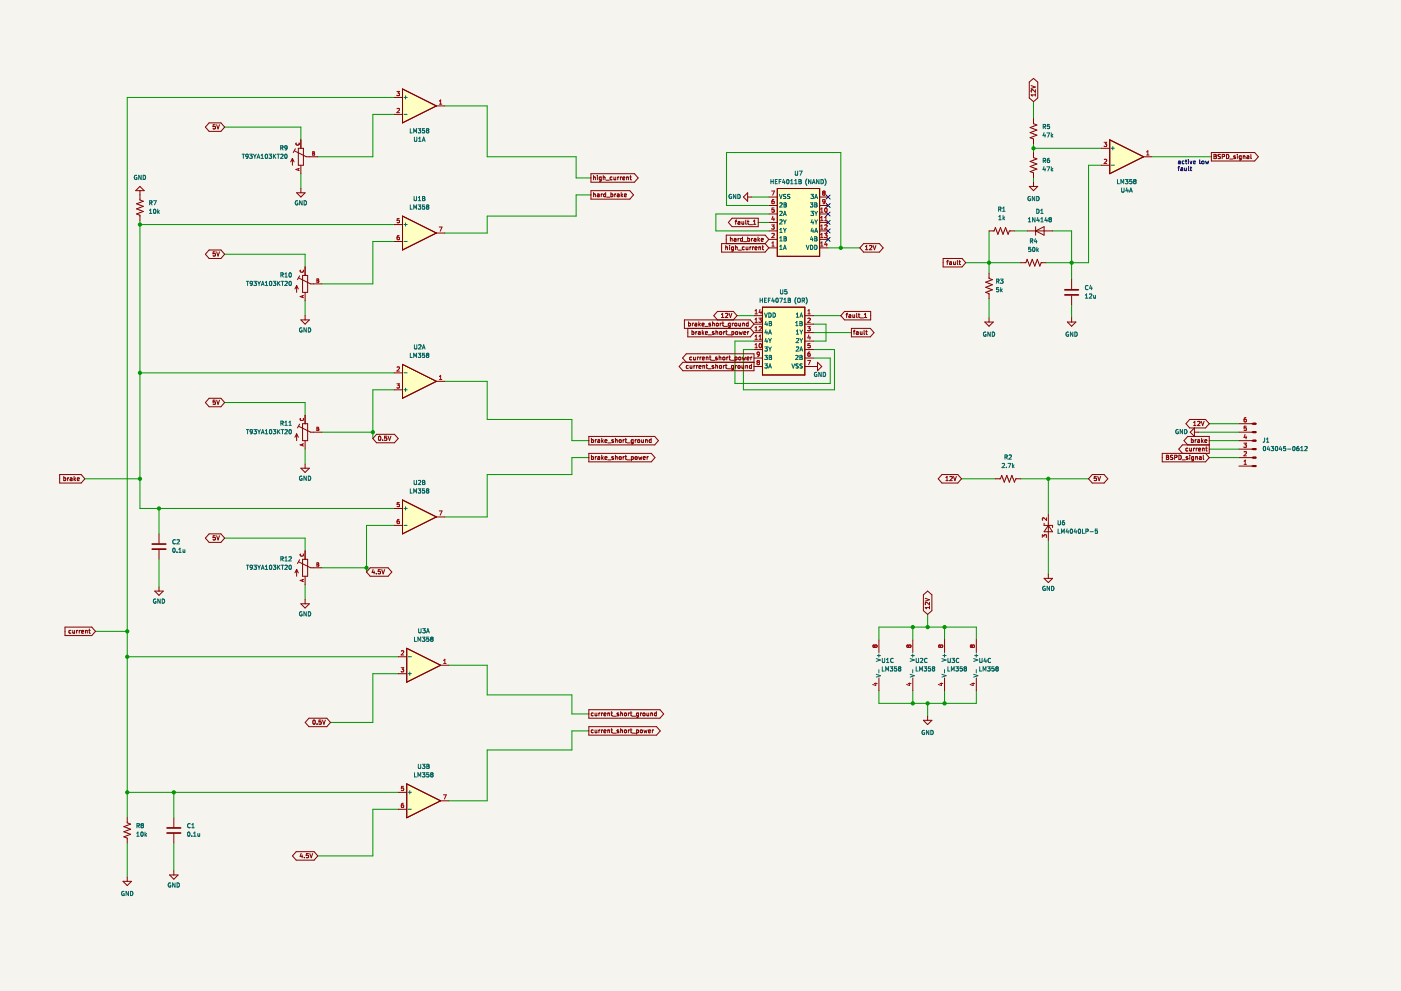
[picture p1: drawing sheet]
<svg xmlns="http://www.w3.org/2000/svg" width="420mm" height="297mm" viewBox="0 0 420 297" stroke-linecap="round" stroke-linejoin="round" font-family="sans-serif">
<path d="M.1 0h420.1v297h-420.1z" fill-rule="evenodd" fill="#f5f4ef" stroke="#f5f4ef" stroke-width=".35"/>
<g fill="#ffffc2" stroke="#ffffc2" stroke-width=".35">
<path d="M332.8 41.9l10.2 5.1-10.2 5.1z"/>
<path d="M120.7 109.2l10.2 5.1-10.2 5.1z"/>
<path d="M120.7 64.8l10.2 5.1-10.2 5z"/>
<path d="M120.7 26.7l10.2 5.1-10.2 5z"/>
<path d="M120.7 149.9l10.2 5-10.2 5.1z"/>
<path d="M122 235l10.1 5-10.1 5.1z"/>
<path d="M122 194.3l10.1 5.1-10.1 5.1z"/>
<path d="M233.1 56.5h12.7v20.3h-12.7z" fill-rule="evenodd"/>
<path d="M228.7 92.1h12.7v20.3h-12.7z" fill-rule="evenodd"/>
</g>
<g fill="none" stroke="#840000" stroke-width=".3">
<path d="M62.7 36.8h3.6l1.1 1.3-1.1 1.3h-3.6l-1.1-1.3zM64.5 37.4h-.6v.6l.6-.1v.6h-.6M65 37.4l.4 1.3 .4-1.3M118.2 34.3h2.5M118.2 29.2h2.5M120.7 26.7l10.2 5.1-10.2 5zM130.9 31.8h2.5M308.7 24.6l1.2-1.1 1.3 1.1v4.8l-1.3 1.1-1.2-1.1zM309.2 25.7l1.3 .4-1.3 .4M309.9 35.6v1.5l1.1 .4-2.1 .7 2.1 .8-2.1 .8 2.1 .7-2.1 .8 1 .4v1.5M310.5 26.9v.8l-.9-.8-.4 .2 .2 .5M310.5 28.1v.7"/>
<path d="M310.5 28.4h-1.3l.4 .4M42 55.9l1.2 1.3h-2.5zM42 57.2v2.7l1 .4-2 .8 2 .8-2 .7 2 .8-2 .7 1 .4v1.5M87.7 47.5v2M87.7 47.5l-.5 1M87.7 47.5l.5 1M88.4 45.2l3.5 1.8h3.4M88.6 44.6l-.7 1.1M89 57.8h2.5l-1.3 1.3zM89.5 44.5h1.5v5h-1.5zM90.2 41.9v2.6M90.2 49.5v2.6"/>
<path d="M90.2 56.5v1.3M177.2 52.1h13.1l1.1 1.2-1.1 1.3h-13.1zM177.2 57.2h11.7l1.1 1.2-1.1 1.3h-11.7zM178 52.6v1.3M178 57.7v1.3M178 53.2l.5-.1 .1 .8M178 58.3l.5-.1 .1 .8M179.2 52.6v.1M179.2 53.1v.8M179.2 58.2h.4l.1 .8M179.7 58.4l-.6 .3 .2 .3 .4-.1M180.3 58.1v.9"/>
<path d="M180.3 53.8h-.5v-.7h.5v1l-.2 .2h-.3M180.7 58.1l-.4 .3M180.9 53.2l.5-.1 .1 .8M180.9 52.6v1.3M181.6 58.2l-.3-.1-.3 .3 .2 .5h.4M181.6 57.7v1.3M181.8 54h.9M181.9 59.1h1M183.2 58.2l.4-.1 .2 .3-.1 .5h-.5M183.2 57.7v1.3M183.6 53.1h-.4l-.2 .2 .1 .5h.5M184.1 53.1l.1 .7h.5"/>
<path d="M184.4 58.1v.9M184.7 53.1v.8M184.7 58.1l-.3 .3M185.1 58.2h.5l.1 .8M185.3 53.1v.8M185.6 53.1l-.3 .2M185.7 58.4l-.6 .3 .2 .3 .4-.1M186 53.1v.8M186.3 57.7v1.3M186.4 58.5l.4 .5M186.4 53.1l-.4 .2M186.8 58.1l-.5 .5"/>
<path d="M186.8 53.5l.6-.1-.1-.3-.5 .1v.6h.5M187.3 58.6l.6-.2-.1-.2-.5 .1v.6h.5M187.9 53.1v.8M188 53.1h.4l.1 .8M188 53.1l-.1 .1M188.9 53.1h.5M189.1 52.6v1.1l.3 .2M224.2 59.1h1.3M224.2 57.8v2.5l-1.3-1.2zM230.6 59.1h2.5M233.1 56.5h12.7v20.3h-12.7zM245.8 59.1h2.5"/>
<path d="M308.7 55.9h2.5l-1.3 1.3zM309.9 45.7v1.5l1.1 .4-2.1 .8 2.1 .8-2.1 .7 2.1 .8-2.1 .7 1 .4v1.5M309.9 54.6v1.3M330.3 49.5h2.5M330.3 44.5h2.5M332.8 41.9l10.2 5.1-10.2 5.1zM343 47h2.5M363.3 45.7h13l1.1 1.3-1.1 1.3h-13zM364.1 46.3l.6 .2-.2 .4 .3 .4-.2 .2h-.5zM364.1 46.9h.4M366 46.3l-.7 .1a.53 .53 0 0 0 .6 .7v.4h-.6M366.5 46.9h.7v-.5l-.7-.1v1.2"/>
<path d="M367.8 46.3a.64 .64 0 0 1 .7 .6 .64 .64 0 0 1-.7 .6zM368.8 47.7h1M370.5 46.8l-.5 .1 .5 .3v.3h-.5M371.1 46.3v.1M371.1 46.7v.8M372.2 46.7v1l-.2 .3-.3-.1M372.2 46.8l-.3-.1-.3 .2 .1 .6h.5M372.8 46.8h.5l.1 .7M372.8 46.7v.8M374 46.8h.5v.7M374.5 47l-.6 .2 .2 .3h.4M375.1 46.3v1.1l.2 .1"/>
<path d="M62.7 74.9h3.6l1.1 1.3-1.1 1.3h-3.6l-1.1-1.3zM64.5 75.5h-.6v.6l.6-.1v.6h-.6M65 75.5l.4 1.3 .4-1.3M118.2 67.3h2.5M118.2 72.4h2.5M120.7 64.8l10.2 5.1-10.2 5zM130.9 69.9h2.5M217.6 73.6v1.3M217.6 74.1h.5l.1 .8M218.8 73.6v.1M218.8 74v.9M219 71.6l.5-.1 .1 .8"/>
<path d="M219 71v1.3M219.5 65.4h7.9v2.5h-7.9l-1.1-1.2zM219.9 74.1l-.3-.1-.3 .2 .2 .6h.4M219.9 74v1l-.2 .3-.3-.1M220.2 71.5h.5v.8M220.4 66.4h.5M220.6 74.1h.4l.1 .8M220.6 73.6v1.3M220.7 71.8l-.6 .2 .2 .3h.4M220.9 66l-.3 .1v1.1M221.3 71.5v.8M221.4 66.4h.4l.1 .8"/>
<path d="M221.4 75h1M221.7 71.5l-.4 .2M221.9 66.7l-.6 .2 .2 .3h.4M222.5 66.4l.1 .8 .4-.1M222.7 71.5h-.4l-.2 .2 .1 .6h.5M222.7 71v1.3M223 72.4h.9M223 66.4v.8M223.2 74.1l-.3-.1-.3 .2 .1 .6h.5M223.7 66v1.1l.1 .1M223.8 74v.8l.5-.1M224.1 66.4h.5"/>
<path d="M224.2 71.5h.4l.2 .2-.1 .6h-.5M224.2 71v1.3M224.3 74v.9M224.3 66v1.1l.3 .1M224.7 67.4h1M224.9 74v.9M225.3 74l-.4 .2M225.4 71.5v.8M225.7 74v.9M225.8 71.5l-.4 .2M225.9 67.2h.8M225.9 66.3l.4-.3v1.2"/>
<path d="M226.1 74l-.4 .2M226.2 71.5h.5v.8M226.4 74.4l.6-.1v-.2l-.6 .1 .1 .6h.5M226.7 71.8l-.6 .2 .2 .3h.4M227.3 71v1.3M227.4 71.8l.4 .5M227.6 74.1h.5v.8M227.6 74v.9M227.8 71.5l-.5 .5M228.3 71.9l.6-.1-.1-.3-.5 .1 .1 .7h.4M228.5 74h.5M228.7 73.6v1.1l.3 .2"/>
<path d="M229.5 73l1.1 1.3M229.5 73h-13.1v2.6h13.1l1.1-1.3M230.6 71.8l-1.1-1.3h-11.7v2.5M230.6 71.8l-1.1 1.2M230.6 74.3h2.5M230.6 64.1h2.5M230.6 66.7h2.5M230.6 69.2h2.5M230.6 71.8h2.5M230.6 61.6h2.5M245.8 74.3h2.5M245.8 64.1h2.5"/>
<path d="M245.8 66.7h2.5M245.8 69.2h2.5M245.8 71.8h2.5M245.8 61.6h2.5M259 73h4.7l1.2 1.3-1.2 1.3h-4.7l-1.1-1.3zM259.5 74.9h.8M259.5 73.9l.4-.3v1.3M260.8 73.7l.4-.1 .3 .3-.8 1h.8M261.8 73.6l.5 1.3 .4-1.3M282.8 77.5h5.7l1.1 1.2-1.1 1.3h-5.7zM283.9 78.5h.5M284.4 78l-.3 .2v1.1"/>
<path d="M284.8 78.5h.5l.1 .8M285.4 78.8l-.7 .2 .2 .3 .5-.1M286 78.5v.7h.5M286.5 78.5v.8M287.1 78v1.1l.2 .2M287.6 78.5h.5M287.8 78v1.1l.3 .2M296.6 69.2h1.5l.4-1 .8 2 .7-2 .8 2 .8-2 .7 2 .4-1h1.5M306.1 78.7h1.6l.3-1 .8 2.1 .8-2.1 .7 2.1 .8-2.1 .8 2.1 .3-1.1h1.6M308 69.2h7.7M310.6 69.2l2.5-1.3v2.6zM310.6 67.9v2.6"/>
<path d="M89 85.6v2M89 85.6l-.5 1M89 85.6l.5 1M89.6 83.3l3.6 1.8h3.4M89.8 82.7l-.6 1.1M90.2 95.9h2.6l-1.3 1.3zM90.7 82.6h1.6v5h-1.6zM91.5 80v2.6M91.5 87.6v2.6M91.5 94.6v1.3M206.3 98.4v2.6h18.7l1.1-1.3M206.5 96.4v1.3h.5v-.7l-.5-.1"/>
<path d="M207.5 99.5l.4-.1 .2 .3-.1 .5h-.5M207.5 99v1.3M207.6 96.9v.8M208 96.9l-.4 .2M208.4 96.9l.6 .1v.7h-.5l-.1-.4 .6-.1M208.7 99.4v.9M209 99.4l-.3 .3M209.5 99.5h.4l.1 .8M209.6 96.4v1.3M209.7 97.2l.4 .5M210 99.7l-.6 .3 .2 .3 .4-.1M210.1 96.9l-.5 .5"/>
<path d="M210.5 97.3l.6-.1v-.3l-.6 .1 .1 .7h.5M210.6 99v1.3M210.7 99.8l.4 .5M211.1 99.4l-.5 .5M211.4 97.8h1M211.6 99.8l.6-.1-.1-.2-.5 .1v.6h.5M213.1 96.9l-.5 .1 .5 .4v.3h-.5M213.7 97l.5-.1v.8M213.7 96.4v1.3M214.1 99.5l-.5 .1 .5 .3v.3h-.5M214.7 99.5h.5l.1 .8M214.7 99v1.3"/>
<path d="M214.8 97h.6l-.1 .7-.5-.1zM215.2 95.9l-1.1-1.3 1.1-1.3h4.7l1.1 1.3-1.1 1.3M215.9 99.5h.5v.6h-.5zM216 96.9v.8M216.3 94.3l.4-.4v1.3M216.3 95.2h.8M216.3 96.9l-.3 .2M216.6 96.9h.5M216.8 96.4v1.1l.3 .2M217 99.4v.9M217.2 97.8h1M217.4 99.4l-.4 .3"/>
<path d="M217.6 94l.4-.1 .3 .4-.8 .9h.8M217.6 99.4h.5M217.8 99v1.1l.3 .2M218.6 93.9l.5 1.3 .4-1.3M219 96.9h-.4l-.2 .2 .1 .6h.5M219 96.9v1l-.2 .2h-.3M219.5 99.5l.4-.1 .2 .3-.1 .5h-.5M219.5 99.4v1.3M219.6 96.9v.8M220 96.9l-.4 .2M220.4 97h.5v.7l-.5-.1zM220.6 99.5h.6l-.1 .7-.5-.1z"/>
<path d="M221.6 96.9v.8l.5-.1M221.7 99.4l.2 .9 .3-.6 .2 .6 .2-.9M222.1 96.9v.8M222.7 96.9v.8M222.7 97l.5-.1v.8M223.1 99.8l.6-.1-.1-.2-.5 .1v.6h.5M224.2 99.4v.9M224.4 96.4v1.3h-.5l-.1-.7 .6-.1M224.6 99.4l-.4 .3M225 98.4l1.1 1.3M226.1 97.2l-1.1-1.3h-19.7v2.5h19.7M226.1 97.2l-1.1 1.2"/>
<path d="M226.1 94.6h2.6M226.1 99.7h2.6M226.1 97.2h2.6M228.7 92.1h12.7v20.3h-12.7zM241.4 94.6h2.5M241.4 99.7h2.5M241.4 97.2h2.5M253.3 93.3h7.8v2.6h-7.8l-1.1-1.3zM253.7 94.3h.5M254.2 93.9l-.3 .2v1.1M254.6 94.4l.6 .1v.6l-.5 .1-.1-.4 .6-.2M255.3 98.4h5.7l1.1 1.3-1.1 1.3h-5.7z"/>
<path d="M255.8 94.3v.8h.5M255.9 99.4h.5M256.3 94.3v.9M256.4 99l-.3 .2v1.1M256.8 99.5h.5l.1 .8M256.9 93.9v1.1l.2 .2M257.4 99.7l-.6 .3 .2 .3 .4-.1M257.4 94.3h.5M257.6 93.9v1.1l.3 .2M258 99.4v.8l.5-.1M258 95.3h1M258.5 99.4v.9"/>
<path d="M259.1 99v1.1l.2 .2M259.2 95.2h.7M259.2 94.3l.4-.4v1.3M259.6 99.4h.5M259.8 99v1.1l.3 .2M295.3 96.5h2.6l-1.3 1.3zM296.6 81.9v1.5l1 .4-2 .8 2 .7-2 .8 2 .8-2 .7 1 .4v1.5M296.6 95.3v1.2M320.1 96.5h2.5l-1.2 1.3zM321.4 83.8v2.8M321.4 88.6v2.8M321.4 95.3v1.2"/>
<path d="M62.7 119.4h3.6l1.1 1.3-1.1 1.2h-3.6l-1.1-1.2zM64.5 119.9h-.6v.6h.6v.6h-.6M65 119.9l.4 1.3 .4-1.3M118.2 111.8h2.5M118.2 116.8h2.5M120.7 109.2l10.2 5.1-10.2 5.1zM130.9 114.3h2.5M206.4 109.6h-.3l-.3 .2 .1 .6h.5M207 109.6v.8l.5-.1M207.4 107.1l-.3-.1-.3 .3 .2 .5h.4M207.5 109.6v.8M208 107v.8h.5"/>
<path d="M208.1 109.6v.8M208.5 109.6l-.4 .2M208.5 107v.9M208.9 109.6v.8M209.1 107v.9M209.3 109.6l-.4 .2M209.5 107l-.4 .3M209.6 110l.6-.1v-.3l-.6 .2 .1 .6h.5M209.9 107v.9M210.3 107l-.4 .3M210.6 107.5l.7-.2-.1-.2-.6 .1 .1 .6h.5M210.8 109.7l.5-.1v.8"/>
<path d="M210.8 109.6v.8M211.7 109.6h.5M211.8 107.1h.5v.8M211.8 107v.9M211.9 109.1v1.1l.3 .2M212.3 110.5h1M212.4 100.4h1M212.8 107h.4M212.9 106.6v1.1l.3 .2M213.4 108h.9M214 109.6l-.4 .2 .4 .3v.3h-.4M214.6 109.7l.5-.1 .1 .8"/>
<path d="M214.6 109.1v1.3M215.1 107.1l-.3-.1-.2 .3 .5 .3M215.1 107.7l-.5 .1M215.1 107.6v.1M215.7 107.1h.5v.8M215.7 106.6v1.3M215.8 109.7h.5v.7l-.5-.1zM216.4 100.1l-.1 .1M216.8 107.1h.6l-.1 .7h-.5zM216.9 109.6v.8M217.3 109.6l-.4 .2M217.5 109.6h.5"/>
<path d="M217.7 109.1v1.1l.3 .2M218 107v.9M218.1 110.5h1M218.2 100.4h1M218.3 107l-.3 .3M218.6 107h.5M218.8 106.6v1.1l.3 .2M219.2 108h.9M220 109.6v1l-.3 .2h-.3M220 109.6h-.4l-.2 .2 .1 .6h.5M220.4 107.8h.6l-.1-.7h-.5v1.2M220.6 109.6v.8"/>
<path d="M220.9 109.6l-.3 .2M221.4 109.7h.5l-.1 .7-.4-.1zM221.6 107.1h.5v.7h-.5zM222.5 109.6l.1 .8 .4-.1M222.6 107l.3 .9 .2-.6 .2 .6 .3-.9M223 109.6v.8M223.7 109.6v.8M223.7 109.7l.4-.1 .1 .8M224 107.5l.6-.2v-.2l-.6 .1 .1 .6h.5M225.2 107v.9M225.3 109.1v1.3M225.3 109.6h-.3l-.3 .2 .2 .6h.4"/>
<path d="M225.5 107l-.3 .3M226.1 108.6h-21.3l-1.1 1.3 1.1 1.2h21.3v-5.1h-20.3l-1.1 1.3 1.1 1.3M226.1 109.9h2.6M226.1 104.8h2.6M226.1 102.2h2.6M226.1 107.3h2.6M241.4 109.9h3.8M241.4 104.8h2.5M241.4 102.2h2.5M241.4 107.3h2.5M245.2 108.6l1.2 1.3-1.2 1.2zM89 130.1v2"/>
<path d="M89 130.1l-.5 1M89 130.1l.5 1M89.6 127.8l3.6 1.7h3.4M89.8 127.1l-.6 1.2M90.7 127h1.6v5.1h-1.6zM91.5 124.5v2.5M91.5 132.1v2.5M91.5 139.1v1.2M112.9 130.2h5.4l1.1 1.2-1.1 1.3h-5.4l-1.1-1.3zM113.6 130.9l.2-.2a.62 .62 0 0 1 .4 .7 .62 .62 0 0 1-.5 .5l-.2-.4zM114.8 131.9v.1M116 130.7h-.6l-.1 .6h.6l.1 .6h-.7"/>
<path d="M116.4 130.7l.4 1.3 .4-1.3M176.6 130.8h19.8l1.1 1.3-1.1 1.3h-19.8zM176.6 135.9h18.7l1.1 1.3-1.1 1.2h-18.7zM177.4 131.9l.3-.1 .3 .2-.1 .6h-.5M177.4 136.9h.3l.3 .2-.1 .6h-.5M177.4 131.4v1.2M177.4 136.5v1.2M178.5 131.8v.8M178.5 136.9v.8M178.9 136.9l-.4 .2M178.9 131.8l-.4 .2M179.3 136.9h.5l.1 .8"/>
<path d="M179.3 131.9h.5l.1 .7M179.9 137.2l-.7 .2 .2 .3h.5M179.9 132.1l-.7 .2 .2 .3h.5M180.5 131.4v1.2M180.5 136.5v1.2M180.6 137.2l.3 .5M180.6 132.2l.3 .4M180.9 136.9l-.4 .5M180.9 131.8l-.4 .5M181.4 132.2l.6-.1v-.2l-.6 .1 .1 .6h.5M181.4 137.3l.6-.1v-.3l-.6 .2 .1 .6h.5M182.3 137.8h.9"/>
<path d="M182.3 132.8h.9M184 136.9h-.3l-.2 .2 .5 .4M184 131.9l-.5 .1 .5 .3v.3h-.5M184 137.5l-.5 .2M184 137.5h.1M184.6 131.9h.5v.7M184.6 137l.5-.1v.8M184.6 131.4v1.2M184.6 136.5v1.2M185.7 137h.6l-.1 .7-.5-.1zM186.2 131.9l-.3-.1-.2 .2v.5l.5 .1M186.2 131.9h.1"/>
<path d="M186.3 131.9v.6M186.3 132.5l-.1 .1M186.9 131.8v.8M186.9 136.9v.8M187.2 136.9l-.3 .2M187.2 131.8l-.3 .2M187.5 136.9h.5M187.5 131.8h.5M187.7 136.5v1l.3 .2M187.7 131.4v1.1l.3 .1M188.1 137.8h.9M188.1 132.8h.9"/>
<path d="M189.3 137.7l.6-.1-.1-.7h-.5v1.2M189.9 131.9l-.4-.1-.2 .2 .1 .6h.5M189.9 131.8v1l-.3 .3-.3-.1M190.5 137h.5v.7l-.5-.1zM190.5 131.8v.8M190.6 131.9l-.1 .1M190.6 131.9h.1M190.9 131.8l-.3 .1M191.3 131.9h.5v.7l-.5-.1zM191.5 136.9l.3 .8 .2-.6 .2 .6 .3-.8M192.4 131.8l.1 .8 .5-.1M192.9 137.3l.6-.1v-.3l-.6 .2 .1 .6h.5"/>
<path d="M193 131.8v.8M193.6 131.9h.5v.7M193.6 131.8v.8M194.1 136.9v.8M194.4 136.9l-.3 .2M195.3 131.9l-.4-.1-.2 .2 .1 .6h.5M195.3 131.4v1.2M349.8 136.5l.7 .2-.3 .4 .3 .4-.2 .2h-.5zM349.8 137.1h.4M351.6 137.2h.1M351.7 137.2l-.1 .5h-.6M351.7 136.5h-.5l-.2 .2 .1 .3 .5 .2"/>
<path d="M352.3 137.1h.6v-.5l-.6-.1v1.2M353.5 136.5a.64 .64 0 0 1 .8 .6 .64 .64 0 0 1-.8 .6zM354.5 137.8h1M356.2 133.4l-1.1-1.3 1.1-1.3h6.5v5.1h-14.1v2.5h12.9l1.2-1.2-1.2-1.3M356.2 136.9h-.3l-.2 .2 .6 .4M356.2 134.4l-.3-.1-.3 .3 .2 .5h.4M356.3 137.5l-.6 .2M356.3 137.5h.1M356.8 125.7h4.7l1.2 1.3-1.2 1.3h-4.7l-1.1-1.3zM356.8 134.3l.1 .8h.4M356.8 136.5v.1M356.8 136.9v.8"/>
<path d="M357.3 131.9l.3-.1 .3 .2-.1 .6h-.5M357.3 131.4v1.2M357.3 134.3v.9M357.9 134.3v.9M358 127.6h.7M358 126.7l.3-.4v1.3M358 137.7l-.6-.1 .1-.7h.5v1l-.3 .2h-.3M358.2 129.5h1.3M358.2 128.3v2.5l-1.3-1.3zM358.3 134.3l-.4 .3M358.4 131.8v.8M358.6 137l.4-.1 .1 .8"/>
<path d="M358.6 136.9v.8M358.7 134.3v.9M358.8 131.8l-.4 .2M359.1 134.3l-.4 .3M359.2 126.4l.5-.1 .2 .4-.8 .9h.8M359.2 131.9h.5l.1 .7M359.5 134.8l.6-.2-.1-.2-.5 .1v.6h.5M359.7 136.9h.5l.1 .8M359.8 132.1l-.6 .2 .1 .3h.5M360.3 126.3l.4 1.3 .4-1.3M360.3 137.2l-.6 .2 .1 .3h.5M360.4 131.4v1.2"/>
<path d="M360.5 132.2l.3 .4M360.6 134.3v.9M360.7 134.4h.4v.8M360.7 134.4l-.1 .1M360.8 131.8l-.4 .5M360.9 136.5v1l.1 .2M361.3 132.2l.6-.1v-.2l-.6 .1 .1 .6h.5M361.6 134.3h.5M361.8 133.9v1.1l.3 .2M362.7 133.4h-8.1l-1.1 1.2 1.1 1.3M371.5 137.2h4.3M371.5 129.5h4.3"/>
<path d="M371.5 127h4.3M371.5 132.1h4.3M371.5 134.6h4.3M371.5 139.7h4.3M375.8 137h.8v.3h-.8zM375.8 132h.8v.2h-.8zM375.8 126.9h.8v.2h-.8zM375.8 129.4h.8v.3h-.8zM375.8 134.5h.8v.3h-.8zM375.8 139.6h.8v.2h-.8zM17.9 142.2h6.4l1.2 1.3-1.2 1.3h-6.4zM19.1 143.3l.4-.1 .2 .3-.1 .5h-.5"/>
<path d="M19.1 142.8v1.3M20.3 143.2v.9M20.6 143.2l-.3 .3M21.1 143.3h.4l.1 .8M21.6 143.5l-.6 .3 .2 .3 .4-.1M22.2 142.8v1.3M22.3 143.6l.4 .5M22.7 143.2l-.5 .5M23.2 143.6l.6-.1-.1-.2-.5 .1v.6h.5M90.2 140.3h2.6l-1.3 1.3zM118.2 157.5h2.5M118.2 152.4h2.5"/>
<path d="M120.7 149.9l10.2 5-10.2 5.1zM130.9 154.9h2.5M282.5 142.2h4.7l1.2 1.3-1.2 1.3h-4.7l-1.1-1.3zM283.7 144.1h.7M283.7 143.2l.3-.4v1.3M284.9 142.9l.5-.1 .2 .4-.8 .9h.8M286 142.8l.4 1.3 .4-1.3M298.5 143.5h1.5l.4-1 .8 2 .7-2 .8 2 .8-2 .7 2 .4-1h1.5M313.1 156.8v.7h2.6v.6M314.4 154.3v7.6M314.4 157.5l1.3 1.9h-2.6zM327.6 142.2h3.5l1.1 1.3-1.1 1.3h-3.5l-1.1-1.3z"/>
<path d="M328.8 142.8h-.6l-.1 .6 .6-.1 .1 .7h-.7M329.2 142.8l.4 1.3 .5-1.3M46.4 177.2h2.6l-1.3 1.2zM47.7 160v2.8M47.7 164.9v2.7M47.7 175.9v1.3M62.7 160h3.6l1.1 1.3-1.1 1.3h-3.6l-1.1-1.3zM64.5 160.6h-.6v.6l.6-.1v.6h-.6M65 160.6l.4 1.3 .4-1.3M89 170.7v2M89 170.7l-.5 1M89 170.7l.5 1"/>
<path d="M89.6 168.4l3.6 1.8h3.4M89.8 167.8l-.6 1.1M90.7 167.6h1.6v5.1h-1.6zM91.5 165.1v2.5M91.5 172.7v2.6M91.5 179.7v1.3M111 170.2h5.4l1.1 1.3-1.1 1.2h-5.4l-1.1-1.2zM111.9 170.7l-.3 .9h.8M112.2 171.2v.8M112.9 171.9v.1M113.4 171.9l.1 .1M113.5 171.3h.5"/>
<path d="M113.5 171.3h-.1M113.5 172h.5M114 171.3h.1M114.1 170.7h-.6l-.1 .6M114.1 171.3v.6M114.1 171.9l-.1 .1M114.5 170.7l.4 1.3 .4-1.3M276.9 178.3l1.3-1.1 1.3 1.1v4.7l-1.3 1.2-1.3-1.2zM277.5 179.3l1.3 .5-1.3 .4M313.1 173.4h2.6l-1.3 1.2zM314.4 172.1v1.3M19.5 188h8l1.1 1.2-1.1 1.3h-8z"/>
<path d="M21.3 189l-.4-.1-.2 .3 .1 .5h.5M21.8 188.9l.1 .8h.4M22.4 188.9v.9M22.4 189.7h-.1M23 188.9v.9M23.3 188.9l-.3 .3M23.8 188.9v.9M24.1 188.9l-.3 .3M24.5 189.4l.6-.2-.1-.2-.5 .1v.6h.5M25.6 189.1l.5-.1 .1 .8M25.6 188.9v.9M26.6 188.9h.5"/>
<path d="M26.8 188.5v1.1l.3 .2M90.2 181h2.6l-1.3 1.3zM119.4 196.9h2.6M122 194.3l10.1 5.1-10.1 5.1zM132.1 199.4h2.6M263.6 191.8v3.8M273.8 191.8v3.8M278.8 180.5v.8l-1-.8-.3 .3 .1 .5M278.8 181.8v.7M278.8 182.1h-1.3l.3 .4M283.3 191.8v3.8M292.8 191.8v3.8"/>
<path d="M92.6 215.3h5.4l1.1 1.2-1.1 1.3h-5.4l-1.1-1.3zM93.9 215.9l.2-.1a.62 .62 0 0 1 .5 .7 .62 .62 0 0 1-.6 .5l-.2-.4zM95.1 217v.1M96.3 215.8h-.6l-.1 .6h.6l.1 .6h-.7M96.7 215.8l.4 1.3 .5-1.3M119.4 201.9h2.6M176.6 212.7h21.3l1.1 1.3-1.1 1.3h-21.3zM176.6 217.8h20.3l1.1 1.3-1.1 1.3h-20.3zM177.9 218.9l-.3-.1-.3 .2 .1 .6h.5M177.9 213.8l-.3-.1-.3 .3 .1 .5h.5M178.5 218.8v.8l.5-.1M178.5 213.7v.8l.5-.1"/>
<path d="M179 213.7v.9M179 218.8v.8M179.6 213.7v.9M179.6 218.8v.8M180 218.8l-.4 .2M180 213.7l-.4 .3M180.4 213.7v.9M180.4 218.8v.8M180.8 218.8l-.4 .2M180.8 213.7l-.4 .3M181.1 219.2l.6-.1v-.2l-.6 .1 .1 .6h.5M181.1 214.1l.6-.1v-.2l-.6 .1 .1 .6h.5"/>
<path d="M182.3 218.9h.5v.7M182.3 213.7v.9M182.3 218.8v.8M182.3 213.8h.5v.8M183.2 218.8h.5M183.2 213.7h.5M183.4 218.4v1.1l.3 .1M183.4 213.3v1.1l.3 .2M183.8 219.8h1M183.8 214.7h1M185.1 219l.5 .4-.2 .2h-.3M185.1 219h.1"/>
<path d="M185.5 218.9l-.4 .1M185.5 213.8l-.3-.1-.1 .3 .5 .3M185.6 214.3v.1M185.6 214.4l-.5 .1M186.1 218.9h.5l.1 .7M186.1 213.3v1.3M186.1 218.4v1.2M186.1 213.8h.5l.1 .8M187.3 218.9h.5v.7l-.5-.1zM187.3 213.8l.4-.1 .2 .3-.2 .6-.5-.3zM188.4 213.7v.9M188.4 218.8v.8"/>
<path d="M188.8 218.8l-.4 .2M188.8 213.7l-.4 .3M189 218.8h.5M189 213.7h.5M189.2 218.4v1.1l.3 .1M189.2 213.3v1.1l.3 .2M189.6 219.8h1M189.6 214.7h1M190.9 218.9l.4-.1 .2 .2-.1 .6h-.5M190.9 218.8v1.3M191.5 213.8l-.4-.1-.2 .3 .1 .5h.5M191.5 213.7v1l-.3 .3-.3-.1"/>
<path d="M192.1 218.9h.5v.7l-.5-.1zM192.1 213.7v.9M192.4 213.7l-.3 .3M192.9 213.8h.5l-.1 .7-.4-.1zM193.1 218.8l.2 .8 .3-.6 .2 .6 .3-.8M194 213.7l.1 .8 .4-.1M194.5 219.2l.6-.1-.1-.2-.5 .1v.6h.5M194.5 213.7v.9M195.2 213.8h.4l.1 .8M195.2 213.7v.9M195.6 218.8v.8M196 218.8l-.4 .2"/>
<path d="M196.8 213.8l-.3-.1-.3 .3 .2 .5h.4M196.8 213.3v1.3M263.6 203.2v3.8M273.8 203.2v3.8M276.9 215.9h2.6l-1.3 1.3zM278.2 214.6v1.3M283.3 203.2v3.8M292.8 203.2v3.8M119.4 237.5h2.6M122 235l10.1 5-10.1 5.1zM38.2 245.1v1.5l1 .4-2.1 .8 2.1 .7-2.1 .8 2.1 .8-2.1 .7 1.1 .4v1.5M52.1 245.1v2.8"/>
<path d="M52.1 249.9v2.8M88.8 255.3h5.4l1.1 1.2-1.1 1.3h-5.4l-1.1-1.3zM90.3 255.8l-.3 .9h.8M90.6 256.3v.8M91.3 257h.1M91.3 257h-.1M92.5 255.8h-.6l-.1 .6h.6l.1 .6h-.7M92.9 255.8l.4 1.3 .5-1.3M119.4 242.6h2.6M132.1 240h2.6M36.9 264.2h2.5l-1.2 1.2zM38.2 262.9v1.3"/>
<path d="M50.9 262.3h2.5l-1.3 1.2zM52.1 261v1.3"/>
</g>
<path d="M247.7 58.4l1.3 1.3M249 58.4l-1.3 1.3M247.7 61l1.3 1.2M247.7 63.5l1.3 1.2M247.7 66.1l1.3 1.2M247.7 71.1l1.3 1.3M247.7 68.6l1.3 1.2M249 61l-1.3 1.2M249 63.5l-1.3 1.2M249 66.1l-1.3 1.2M249 71.1l-1.3 1.3M249 68.6l-1.3 1.2" fill="none" stroke="#000084" stroke-width=".3"/>
<g fill="none" stroke="#009600" stroke-width=".3">
<path d="M67.4 38.1h22.8v3.8M118.2 34.3h-6.4v12.7h-16.5M118.2 29.2h-80v215.9M133.4 31.8h12.7v15.2h26.7v6.3h4.4M309.9 30.5v5.1M90.2 52.1v4.4M177.2 58.4h-4.4v6.4h-26.7v5.1h-12.7M225.5 59.1h5.1M309.9 44.5h20.4M309.9 43.2v2.5M309.9 53.3v1.3M330.3 49.5h-3.8v29.2h-12.7"/>
<path d="M345.5 47h17.8M42 66v86.4h76.2M42 67.3h76.2M67.4 76.2h24.1v3.8M118.2 72.4h-6.4v12.7h-15.2M227.4 66.7h3.2M230.6 61.6h-12.7v-15.9h34.3v28.6M230.6 64.1h-15.9v5.1h15.9M248.3 74.3h9.6M289.6 78.7h16.5M296.6 69.2v12.7M304.2 69.2h3.8"/>
<path d="M315.7 69.2h5.7v14.6M91.5 90.2v4.4M221 94.6h5.1M243.9 94.6h8.3M243.9 97.2h3.8v5h-3.8M243.9 99.7h11.4M296.6 89.5v5.8M321.4 91.4v3.9M42 111.8h76.2M118.2 116.8h-6.4v14.6M133.4 114.3h12.7v11.4h25.4v6.4h5.1M226.1 102.2h-5.7v12.7h28.6v-7.6h-5.1"/>
<path d="M226.1 104.8h-3.2v12h27.4v-12h-6.4M67.4 120.7h24.1v3.8M91.5 134.6v4.5M96.6 129.5h15.2M176.6 137.2h-5.1v5h-25.4v12.7h-12.7M359.5 129.5h12M362.7 137.2h8.8M362.7 134.6h8.8M362.7 127h8.8M362.7 132.1h8.8M25.5 143.5h16.5M47.7 152.4v7.6"/>
<path d="M118.2 157.5h-8.3v14M288.4 143.5h10.1M306.1 143.5h20.4M314.4 143.5v10.8M47.7 167.6v8.3M67.4 161.3h24.1v3.8M91.5 175.3v4.4M96.6 170.2h13.3M314.4 161.9v10.2M28.6 189.2h9.6M38.2 196.9h81.2M134.7 199.4h11.4v8.9h25.4v5.7h5.1"/>
<path d="M263.6 191.8v-3.8h29.2v3.8M273.8 188v3.8M278.2 184.2v3.8M283.3 188v3.8M119.4 201.9h-7.6v14.6h-12.7M176.6 219.1h-5.1v5.7h-25.4v15.2h-11.4M263.6 207v3.8h29.2v-3.8M273.8 207v3.8M278.2 210.8v3.8M283.3 207v3.8M38.2 237.5h81.2M52.1 237.5v7.6"/>
<path d="M38.2 252.7v10.2M52.1 252.7v8.3M119.4 242.6h-7.6v13.9h-16.5"/>
</g>
<g fill="none" stroke="#0000c2" stroke-width=".3">
<path d="M353.2 50.3h.5M353.4 48.3h.5l.1 .8M353.7 49.9l-.3 .2v1.1M354 48.6l-.6 .2 .2 .3 .4-.1M354.2 50.4l.5 .1v.7h-.4l-.1-.5 .5-.1M355.1 48.3h-.3l-.3 .2 .1 .5h.5M355.3 50.3l.1 .8 .4-.1M355.5 48.3h.5M355.7 47.8v1.1l.3 .2M355.8 50.3v.9M356.4 47.8v.2M356.4 48.3v.8"/>
<path d="M356.5 49.9v1.1l.1 .2M356.9 48.3l.3 .8 .3-.8M356.9 50.3h.5M357.1 49.9v1.1l.3 .2M357.9 48.7l.6-.1-.1-.3-.5 .1 .1 .6h.4M359.8 47.8v1.1l.2 .2M360.5 48.3h.3l.3 .2-.3 .6-.4-.2zM361.5 48.3l.3 .8 .2-.6 .2 .6 .3-.8"/>
</g>
<g fill="none" stroke="#006464" stroke-width=".3">
<path d="M121.1 34.3h1M121.1 29.2h1M121.6 28.7v1M123 38.6v1.2h.6M124.1 39.8v-1.2l.4 .9 .4-.9v1.2M125.4 38.6h.8l-.4 .5 .3 .1v.5h-.7M127.3 39.1v.1M127.3 38.6h-.6v.6l.6-.1M127.3 39.2v.6l-.6-.1M127.9 38.8l.2-.2 .5 .2M127.9 38.8v.1M127.9 38.9l.2 .2"/>
<path d="M128.1 39.1l-.2 .3 .2 .4 .5-.2-.2-.5M128.1 39.1h.3M128.6 38.8v.1M128.6 38.9l-.2 .2M312.9 38l.6-.1v-.5l-.6-.1v1.3M313.1 39.8l-.3 .9h.8M313.2 38l.4 .6M313.9 39.8h.9l-.5 1.3M314.7 37.3h-.6v.6l.6-.1v.6h-.6M315.3 39.8v1.3M41 52.6a.58 .58 0 0 0-.7 .6 .58 .58 0 0 0 .8 .5v-.4h-.3M42.3 52.5v1.3l-.7-1.3v1.3"/>
<path d="M42.9 52.5a.64 .64 0 0 1 .8 .7 .64 .64 0 0 1-.8 .6zM72.6 46.2h.7M73 46.2v1.3M74.4 46.8l-.2 .2-.4-.1v-.6l.4-.1 .2 .3v.7l-.6 .3M74.9 46.2h.7l-.4 .5 .4 .1v.6h-.7M76 46.2l.4 .7M76.4 46.9v.6M76.9 46.2l-.5 .7M77.1 47.5l.4-1.3 .4 1.3M77.2 47.1h.6M78.3 47.5h.7M78.3 46.6l.4-.4v1.3"/>
<path d="M79.6 46.3l.2-.1a.62 .62 0 0 1 .5 .7 .62 .62 0 0 1-.6 .5l-.2-.4zM80.7 46.2h.7l-.4 .5 .4 .1v.6h-.7M82 46.2v1.3M82.2 46.8l.5 .7M82.7 46.2l-.7 .7M83.1 46.2h.7M83.4 46.2v1.3M84.2 44.3h.6v-.5l-.6-.1v1.2M84.2 46.3l.5-.1 .2 .4-.8 .9h.8M84.5 44.3l.4 .6M85.5 46.3l.2-.1a.62 .62 0 0 1 .4 .7 .62 .62 0 0 1-.5 .5l-.2-.4zM86.1 44.2l-.2 .3-.4-.1-.1-.6 .5-.1 .2 .2-.1 .7-.5 .3"/>
<path d="M124.2 58.9v1l.2 .3 .5-.3v-1M124.3 41.1v1l.2 .3 .4-.1M124.9 42.3h.1M125 41.1l-.1 1.2M125.5 59.3l.3-.4v1.3M125.5 42.4h.8M125.5 41.5l.4-.4v1.3M126.6 42.4l.5-1.3 .4 1.3M126.7 59.5h.5M126.7 58.9l.7 .2-.2 .4 .3 .4-.3 .3h-.5zM126.8 42h.6M219.3 58.3a.58 .58 0 0 0-.7 .6 .58 .58 0 0 0 .8 .5v-.4h-.2"/>
<path d="M220.7 58.3v1.2l-.8-1.2v1.2M221.3 58.3a.64 .64 0 0 1 .7 .6 .64 .64 0 0 1-.7 .6zM231.2 53.8v1.3M231.2 54.4h.7M231.9 53.8v1.3M232.5 54.4h.4M233.1 53.8h-.6v1.3h.6M233.7 54.4h.4M233.7 58.3l.5 1.2 .4-1.2M234.3 53.8h-.6v1.3M235 53.7l-.3 1h.8M235.3 54.2v.9"/>
<path d="M235.7 58.3l-.7 .1a.53 .53 0 0 0 .6 .6v.5h-.7M236 53.9l.2-.1a.62 .62 0 0 1 .5 .7 .62 .62 0 0 1-.6 .5l-.2-.4zM236.9 58.3l-.7 .1a.53 .53 0 0 0 .6 .6v.5h-.6M237.1 55.1h.7M237.1 54.2l.4-.4v1.3M238.3 55.1h.7M238.3 54.2l.4-.4v1.3M238.5 51.3v1l.2 .2 .5-.2v-1M239.6 53.8l.7 .3-.3 .3 .3 .4-.2 .3h-.5zM239.6 54.4h.4M239.7 51.3h.8l-.5 1.2M242 53.6a1.46 1.46 0 0 0 0 2"/>
<path d="M243.2 58.3h.8l-.5 .4 .4 .2v.5h-.7M243.2 53.8v1.3l-.7-1.3v1.3M243.6 55.1l.4-1.3 .5 1.3M243.7 54.7h.6M244.3 59.5l.5-1.2 .4 1.2M244.5 59.2h.6M245.6 53.8v1.3l-.7-1.3v1.3M246.2 53.8a.64 .64 0 0 1 .8 .6 .64 .64 0 0 1-.8 .7zM247.4 53.6a1.46 1.46 0 0 1 0 2M309 58.9a.58 .58 0 0 0-.8 .6 .58 .58 0 0 0 .8 .5v-.4h-.2M310.3 58.9v1.3l-.7-1.3v1.3M310.9 58.9a.64 .64 0 0 1 .7 .6 .64 .64 0 0 1-.7 .7z"/>
<path d="M312.9 48.1h.6v-.5l-.6-.1v1.2M313.1 49.9l-.3 .9h.8M313.2 48.1l.4 .6M313.4 40.3v.8M313.4 50.4v.9M313.9 50h.9l-.5 1.3M314.7 47.5l-.6 .3v.7l.2 .2 .4-.1v-.6l-.4-.1-.2 .3M315.3 50v1.3M315.4 40.6l.4 .5M315.4 50.8l.4 .5M315.8 40.3l-.5 .4M315.8 50.4l-.5 .5"/>
<path d="M333.2 49.5h1M333.2 44.4h1M333.7 44v.9M335.1 53.8v1.3h.6M336.2 55.1v-1.3l.4 .9 .4-.9v1.3M336.4 56.3v1.1l.2 .2 .5-.2v-1.1M337.5 53.8h.8l-.4 .5 .3 .1v.6h-.7M337.9 56.3l-.3 .9h.8M338.2 56.8v.8M338.7 57.6l.5-1.3 .4 1.3M338.9 57.3h.6M339.4 53.8h-.6v.6h.6v.6h-.6"/>
<path d="M340.2 54.4l-.2 .2 .2 .5 .5-.3-.2-.4M340.2 54.4l-.2-.3 .2-.3 .5 .3-.2 .3M340.2 54.4h.3M44.8 64h.7M44.8 63.1l.4-.4v1.3M44.9 60.8h.6v-.5l-.6-.1v1.2M45.2 60.8l.4 .6M46 60.2h.9l-.6 1.2M46.2 62.8l.1-.1a.68 .68 0 0 1 .5 .6 .68 .68 0 0 1-.5 .7l-.3-.5zM46.2 63.8v.1M47.3 62.7v1.3M47.4 63.5l.4 .5"/>
<path d="M47.8 63.1l-.5 .5M89.3 60.2a.58 .58 0 0 0-.8 .6 .58 .58 0 0 0 .8 .5v-.4h-.2M90.6 60.2v1.2l-.7-1.2v1.2M91.2 60.2a.64 .64 0 0 1 .7 .6 .64 .64 0 0 1-.7 .6zM121.1 67.3h1M121.1 72.4h1M121.6 66.8v1M123 61.4v1.3h.6M124.1 62.7v-1.3l.4 .9 .4-.9v1.3M125.4 61.4h.8l-.4 .5 .3 .1v.6h-.6M125.4 62.6h.1M125.5 60.2h.7"/>
<path d="M126.7 62.6h.6M127.3 62h.1M127.3 61.4h-.6v.6h.6M127.3 62v.6M127.3 62.6h.1M127.9 61.7l.2-.3 .5 .3M127.9 61.7h.1M127.9 61.7l.2 .3M128.1 62l-.2 .2v.4h.6M128.1 62h.3M128.4 62l.2 .2-.1 .4M128.5 62.6h.1"/>
<path d="M128.6 61.7h.1M128.6 61.7l-.2 .3M233.9 74.8h.7M233.9 68.8l.3-.4v1.3M233.9 71.3l.3-.3v1.2M233.9 73.9l.3-.4v1.3M233.9 63.5l.4-.2 .3 .4-.8 .9h.8M233.9 72.2h.7M233.9 69.7h.7M233.9 66l.4-.1 .3 .3-.8 .9h.8M233.9 60.9l.4-.1 .3 .4-.8 .9h.8M234.9 74.8l.5-1.3 .4 1.3"/>
<path d="M234.9 68.4l.5 .7M234.9 65.9l.5 .6M234.9 64.6l.5-1.3 .4 1.3M235.1 74.4h.6M235.1 64.2h.6M235.1 71l.7 .2-.2 .4 .3 .4-.3 .2h-.5zM235.1 71.6h.5M235.1 60.8l.7 .2-.2 .4 .3 .4-.3 .3h-.5zM235.1 61.4h.5M235.4 66.5v.6M235.4 69.1v.6M235.8 68.4l-.4 .7"/>
<path d="M235.8 65.9l-.4 .6M241.8 73.5l.4 1.3 .4-1.3M243 60.8h.8l-.4 .5 .3 .1v.5h-.7M243.1 73.5a.64 .64 0 0 1 .7 .6 .64 .64 0 0 1-.7 .7zM243.2 63.3h.8l-.5 .5 .4 .1v.6h-.7M243.4 70.9l-.3 .9h.7M243.5 65.8l-.3 .9h.8M243.5 68.4l-.3 .9h.8M243.7 71.4v.8M243.8 66.3v.8M243.8 68.8v.9M244.3 73.5a.64 .64 0 0 1 .8 .6 .64 .64 0 0 1-.8 .7z"/>
<path d="M244.3 63.3l.5 .7M244.3 65.9l.5 .6M244.3 69.7l.5-1.3 .4 1.3M244.3 71l.7 .2-.2 .4 .3 .4-.3 .2h-.5zM244.3 60.8l.7 .2-.2 .4 .3 .4-.3 .3h-.5zM244.3 71.6h.5M244.3 61.4h.5M244.5 69.3h.6M244.8 64v.6M244.8 66.5v.6M245.2 63.3l-.4 .7M245.2 65.9l-.4 .6"/>
<path d="M299.5 65.9h.8M299.5 65l.4-.4v1.3M299.8 62.7l.4 .6M300.1 62.1h-.6v1.2M300.1 62.1v.1M300.1 62.2v.5h-.6M300.7 63.3h.7M300.7 62.4l.4-.3v1.2M300.8 64.6v1.3M300.9 65.4l.4 .5M301.3 65l-.5 .5M308.4 66.5h.7"/>
<path d="M308.4 65.6l.4-.4v1.3M309.1 74.1h-.6v.6h.6v.6h-.6M309.3 72.3l.4 .6M309.6 71.6h-.6v1.3M309.6 71.6l.1 .1M309.7 71.7l-.1 .5-.6 .1M309.8 74.2h.1a.55 .55 0 0 1 .5 .6 .55 .55 0 0 1-.6 .5zM310.2 74.2h.1M310.4 65.2v1.3l-.7-1.3v1.3M310.5 71.5l-.3 .9h.8M310.8 72v.9M310.9 62.7a.64 .64 0 0 1 .7 .6 .64 .64 0 0 1-.7 .7z"/>
<path d="M310.9 74.1v1.3M311.1 74.9l.3 .5M311.2 65.2l-.3 .9h.8M311.4 74.6l-.5 .4M311.5 65.7v.8M312.1 64h.7M312.1 63.1l.4-.4v1.3M312.2 65.6l.3-.4v1.3M312.2 66.5h.7M313.7 65.2l-.3 .9h.7M314 65.7v.8M314.8 65.8l-.2-.3 .2-.3 .5 .3-.2 .3"/>
<path d="M314.8 65.8l-.2 .2 .2 .5 .5-.2-.2-.5M314.8 65.8h.3M73.9 84.3h.7M74.3 84.3v1.3M75.7 84.9l-.2 .2-.4-.1-.1-.6 .5-.1 .2 .3-.1 .7-.5 .3M76.1 84.3h.8l-.4 .5 .4 .1v.6h-.8M77.3 84.3l.4 .7M77.7 85v.6M78.1 84.3l-.4 .7M78.4 85.6l.4-1.3 .4 1.3M78.5 85.2h.6M79.6 85.6h.7"/>
<path d="M79.6 84.7l.3-.4v1.3M80.9 84.4l.2-.1a.62 .62 0 0 1 .4 .7 .62 .62 0 0 1-.5 .5l-.2-.4zM81.9 84.3h.8l-.4 .5 .4 .1v.6h-.8M83.3 84.3v1.3M83.4 84.9l.6 .7M84 84.3l-.7 .7M84.2 82.4h.6l.1-.5-.7-.1v1.2M84.4 84.3h.7M84.5 82.4l.5 .6M84.7 84.3v1.3M85.4 84.4l.5-.1 .3 .4-.8 .9h.8M85.4 83h.8"/>
<path d="M85.4 82.1l.4-.3v1.2M86.8 84.4l.2-.1a.62 .62 0 0 1 .4 .7 .62 .62 0 0 1-.6 .5l-.1-.4zM86.8 81.9l.2-.1a.62 .62 0 0 1 .4 .6 .62 .62 0 0 1-.6 .6l-.1-.4zM90.5 98.3a.58 .58 0 0 0-.7 .6 .58 .58 0 0 0 .8 .5v-.4h-.2M91.9 98.3v1.2l-.8-1.2v1.2M92.5 98.3a.64 .64 0 0 1 .7 .6 .64 .64 0 0 1-.7 .6zM228 89.4v1.2M228 90h.7M228.7 89.4v1.2M229.3 90h.4M229.3 93.8l.4 1.3 .4-1.3M229.7 98.8l-.3 .9h.8"/>
<path d="M229.7 96.3l-.3 .9h.8M229.9 89.4h-.6v1.2h.6M230 96.8v.8M230 99.3v.9M230.4 90h.5M230.6 93.8a.64 .64 0 0 1 .7 .6 .64 .64 0 0 1-.7 .7zM230.6 99.8h.6M230.7 96.4l.6 .2-.2 .4 .3 .4-.2 .2h-.5zM230.7 97h.4M231 89.4h-.6v1.2M231.8 89.3l-.3 .9h.7M231.8 93.8a.64 .64 0 0 1 .8 .6 .64 .64 0 0 1-.8 .7z"/>
<path d="M232.1 89.8v.8M232.8 89.5l.2-.1a.62 .62 0 0 1 .4 .6 .62 .62 0 0 1-.6 .6l-.1-.4zM233.8 89.4h.9l-.6 1.2M234 86.8v1.1l.3 .2 .5-.2v-1.1M235.1 90.6h.7M235.1 89.7l.3-.3v1.2M236 86.8h-.6l-.1 .6h.6l.1 .6h-.7M236.4 89.4l.6 .2-.2 .4 .3 .4-.3 .2h-.4zM236.4 90h.4M238.6 97.6h.7M238.6 96.7l.4-.3v1.2M238.7 91.1h.1"/>
<path d="M238.7 89.2a1.49 1.49 0 0 0 0 1.9M238.8 89.2h-.1M238.8 95.1h.7M238.8 94.2l.4-.4v1.3M238.8 99.3l.4-.4v1.3M239.2 89.6l.3-.2 .5 .2-.2 1-.6-.1zM239.9 95.1l.4-1.3 .4 1.3M239.9 96.4l.7 .2-.3 .4 .3 .4-.2 .2h-.5zM239.9 97h.4M239.9 98.9l.4 .7M240 94.7h.6M240.3 99.6v.6"/>
<path d="M240.6 90h.6v-.5l-.6-.1v1.2M240.7 98.9l-.4 .7M240.9 90l.4 .6M241.7 89.2a1.46 1.46 0 0 1 0 1.9M295.6 99.6a.58 .58 0 0 0-.7 .6 .58 .58 0 0 0 .8 .5v-.4h-.2M297 99.5v1.3l-.8-1.3v1.3M297.6 99.5a.64 .64 0 0 1 .7 .7 .64 .64 0 0 1-.7 .6zM299.2 84.3l.4 .6M299.5 86.2h-.6l-.1 .6 .6-.1 .1 .6h-.7M299.5 83.7h-.6v1.2M299.5 83.7l.1 .1M299.6 83.8l-.1 .5h-.6"/>
<path d="M300 83.7h.8l-.4 .4 .4 .2v.5h-.8M300.1 86.2v1.3M300.2 87l.4 .5M300.6 86.6l-.5 .5M320.4 99.6a.58 .58 0 0 0-.7 .6 .58 .58 0 0 0 .8 .5v-.4h-.3M321.7 99.5v1.3l-.7-1.3v1.3M322.3 99.5a.64 .64 0 0 1 .8 .7 .64 .64 0 0 1-.8 .6zM325.5 89.4h.7M325.5 88.5l.4-.4v1.3M326.3 85.7a.56 .56 0 0 0-.8 .5 .56 .56 0 0 0 .8 .5M326.7 88.2l.5-.1 .2 .4-.8 .9h.8M327.1 85.5l-.3 .9h.8"/>
<path d="M327.4 86v.8M328 88.5v.8l.5-.1M328.5 88.5v.9M121.1 111.7h1M121.1 116.8h1M121.6 116.3v1M123 105.9v1.2h.6M124.1 107.1v-1.2l.4 .9 .4-.9v1.2M124.3 103.3v1.1l.2 .2 .4-.1M124.9 104.5h.1M125 103.3l-.1 1.2M125.4 105.9h.8l-.4 .5 .3 .1v.5l-.6 .1"/>
<path d="M125.4 107l.1 .1M125.5 103.5l.5-.2 .3 .4-.8 .9h.8M126.6 104.6l.5-1.3 .4 1.3M126.7 107l.6 .1M126.8 104.2h.6M127.3 105.9h-.6v.6l.6-.1v.6M127.3 107v.1M128.1 106.4l-.2 .3v.3l.6 .1M128.1 106.4l-.2-.2 .2-.3 .5 .2-.2 .3M128.1 106.4h.3M128.4 106.4l.2 .3-.1 .3M128.5 107v.1"/>
<path d="M229.4 109.1h.7l-.4 .4 .4 .2v.5h-.7M229.4 104h.7l-.4 .5 .4 .1v.5h-.7M229.4 106.5h.7l-.4 .5 .4 .1v.6h-.7M229.7 101.4l-.3 .9h.8M230 101.9v.8M230.5 104l.4 .6M230.5 101.4l.4 .7M230.5 100.2l.4-1.3 .4 1.3M230.5 110.3l.4-1.2 .4 1.2M230.6 110h.6M230.7 106.5l.6 .3-.2 .3 .3 .4-.2 .3h-.5zM230.7 107.1h.4"/>
<path d="M230.9 102.1v.6M230.9 104.6v.6M231.3 104l-.4 .6M231.3 101.4l-.4 .7M237.5 109.1l.4 1.2 .4-1.2M238.6 106.6l.5-.1 .2 .4-.7 .9h.7M238.8 104.1l.5-.1 .2 .3-.8 .9h.8M238.8 100.2h.7M238.8 101.6l.5-.2 .2 .4-.8 .9h.8M239.4 109.1l-.7 .1a.53 .53 0 0 0 .6 .6v.5h-.6M239.9 101.4l.4 .7M239.9 105.2l.4-1.2 .4 1.2"/>
<path d="M239.9 107.1h.4M240 104.9h.6M240.3 102.1v.6M240.3 107.1l.2-.5-.6-.1v1.3l.6-.1 .1-.5M240.3 107.1l.2 .1M240.5 107.2h.1M240.6 109.1l-.7 .1a.53 .53 0 0 0 .7 .6l-.1 .5h-.6M240.7 101.4l-.4 .7M244.9 111.7a.58 .58 0 0 0-.7 .5 .58 .58 0 0 0 .8 .5v-.4h-.2M246.3 111.6v1.3l-.8-1.3v1.3M246.9 111.6a.64 .64 0 0 1 .7 .6 .64 .64 0 0 1-.7 .7zM73.9 128.8h.7"/>
<path d="M74.3 128.8v1.2M75.7 129.3l-.2 .3-.4-.1-.1-.6 .5-.1 .2 .2-.1 .7-.5 .3M76.1 128.8h.8l-.4 .4 .4 .2v.5h-.8M77.3 128.8l.4 .6M77.7 129.4v.6M78.1 128.8l-.4 .6M78.4 130l.4-1.2 .4 1.2M78.5 129.7h.6M79.6 130h.7M79.6 129.1l.3-.3v1.2M80.9 128.9l.2-.1a.62 .62 0 0 1 .4 .6 .62 .62 0 0 1-.5 .6l-.2-.4zM81.9 128.8h.8l-.4 .4 .4 .2v.5h-.8"/>
<path d="M83.3 128.8v1.2M83.4 129.3l.6 .7M84 128.8l-.7 .7M84.2 126.9l.6-.1 .1-.5-.7-.1v1.3M84.4 128.8h.7M84.5 126.9l.5 .6M84.7 128.8v1.2M85.4 128.9l.5-.1 .3 .3-.8 .9h.8M85.4 126.6l.4-.4v1.3M85.4 127.5h.8M86.7 127.5h.7M86.7 126.6l.3-.4v1.3"/>
<path d="M86.8 128.9l.2-.1a.62 .62 0 0 1 .4 .6 .62 .62 0 0 1-.6 .6l-.1-.4zM300.5 139l.5-.1 .3 .4-.8 .9h.8M301.4 137h.6l.1-.5-.7-.1v1.2M301.7 137l.4 .6M302.3 138.9h.8l-.5 1.3M302.6 136.5l.5-.1 .2 .3-.8 .9h.8M303.6 138.9v1.3M303.7 139.7l.4 .5M304.1 139.3l-.5 .5M353.3 128.8a.58 .58 0 0 0-.7 .6 .58 .58 0 0 0 .8 .5v-.4h-.3M354.7 128.7v1.3l-.8-1.3v1.3M355.3 128.7a.64 .64 0 0 1 .7 .7 .64 .64 0 0 1-.7 .6z"/>
<path d="M379 133.9l.1-.1a.62 .62 0 0 1 .5 .7 .62 .62 0 0 1-.6 .5l-.2-.4zM379 133.9h.1M379.3 131.3l-.1 1.1-.4 .2M379.8 131.6l.4-.3v1.3M379.8 132.6h.7M380.4 133.8l-.3 .9h.7M380.7 134.2v.9M381.2 133.8h.8l-.4 .5 .3 .1v.6h-.7M382.6 133.9h.1a.55 .55 0 0 1 .5 .6 .55 .55 0 0 1-.6 .5zM383 133.9h.1M384 133.8l-.3 .9h.8M384.3 134.2v.9"/>
<path d="M385.6 133.8h-.7v.6h.6l.1 .6h-.7M386.2 134.6h.9M387.8 133.9l.2-.1a.62 .62 0 0 1 .4 .7 .62 .62 0 0 1-.5 .5l-.2-.4zM389.5 133.8l-.6 .3v.7l.2 .3 .4-.1v-.6l-.4-.1-.2 .2M390.1 135.1h.7M390.1 134.2l.4-.4v1.3M391.3 133.9l.5-.1 .2 .4-.8 .9h.8M90.5 142.8a.58 .58 0 0 0-.7 .6 .58 .58 0 0 0 .8 .5v-.5h-.2M91.9 142.7v1.3l-.8-1.3v1.3M92.5 142.7a.64 .64 0 0 1 .7 .6 .64 .64 0 0 1-.7 .7zM121.1 152.4h1M121.1 157.5h1"/>
<path d="M121.6 151.9v1M123 146.5v1.3h.6M124.1 147.8v-1.3l.4 .9 .4-.9v1.3M124.2 144v1l.2 .3 .5-.3v-1M125.4 146.5h.8l-.4 .5 .3 .1v.6h-.6M125.4 147.7h.1M125.5 144.1l.4-.1 .3 .3-.8 1h.8M126.7 147.7h.6M126.7 144l.7 .2-.2 .4 .3 .4-.3 .3h-.5zM126.7 144.6h.5M127.3 147.1h.1M127.3 147.1v.6"/>
<path d="M127.3 146.5h-.6v.6h.6M127.3 147.7h.1M128.1 147.1l-.2-.3 .2-.3 .5 .3-.2 .3M128.1 147.1l-.2 .2v.4h.6M128.1 147.1h.3M128.4 147.1l.2 .2-.1 .4M128.5 147.7h.1M301.8 140v.2M317.3 156v1.1l.2 .2 .5-.2v-1.1M317.3 158.6v1.3h.6M318.3 159.9v-1.3l.5 .9 .4-.9v1.3M319.2 156l-.6 .3v.8l.2 .2 .4-.1v-.6l-.4-.1-.2 .3"/>
<path d="M320 158.5l-.3 .9h.8M320.3 159v.9M321.1 158.7l.1-.1a.62 .62 0 0 1 .5 .6 .62 .62 0 0 1-.6 .6l-.2-.4zM322.4 158.5l-.3 .9h.8M322.7 159v.9M323.5 158.7l.2-.1a.62 .62 0 0 1 .4 .6 .62 .62 0 0 1-.6 .6l-.1-.4zM324.6 158.6v1.3h.6M325.7 159.3l.6-.1v-.5l-.6-.1v1.3M326.9 159.4h1M328.4 159.7l.1 .1M328.5 159.8h.5M329.1 158.6h-.6l-.1 .6 .6-.1 .1 .6"/>
<path d="M329.1 159.7l-.1 .1M46.7 179.6a.58 .58 0 0 0-.7 .6 .58 .58 0 0 0 .8 .5v-.4h-.3M48 179.5v1.3l-.7-1.3v1.3M48.7 179.5a.64 .64 0 0 1 .7 .7 .64 .64 0 0 1-.7 .6zM51.9 164.4l.2-.1a.62 .62 0 0 1 .5 .7 .62 .62 0 0 1-.6 .5l-.2-.4zM52.6 161.9a.56 .56 0 0 0-.8 .5 .56 .56 0 0 0 .8 .5M53.1 165.5v.1M53.1 161.9l.5-.1 .2 .3-.8 .9h.8M53.6 165.6h.7M53.6 164.7l.4-.4v1.3M54.9 164.7l.1 .8h.4M55.4 164.7v.9"/>
<path d="M55.4 165.5h.1M73.9 169.4h.7M74.3 169.4v1.3M75.7 170l-.2 .2-.4-.1-.1-.6 .5-.1 .2 .2-.1 .8-.5 .3M76.1 169.4h.8l-.4 .5 .4 .1v.6h-.8M77.3 169.4l.4 .7M77.7 170.1v.6M78.1 169.4l-.4 .7M78.4 170.7l.4-1.3 .4 1.3M78.5 170.3h.6M79.6 169.8l.3-.4v1.3M79.6 170.7h.7"/>
<path d="M80.9 169.5l.2-.1a.62 .62 0 0 1 .4 .7 .62 .62 0 0 1-.5 .5l-.2-.4zM81.9 169.4h.8l-.4 .5 .4 .1v.6h-.8M83.3 169.4v1.3M83.4 170l.6 .7M84 169.4l-.7 .7M84.2 167.5h.6l.1-.5-.7-.1v1.2M84.4 169.4h.7M84.5 167.5l.5 .6M84.7 169.4v1.3M85.4 167.2l.4-.3v1.2M85.4 169.5l.5-.1 .3 .4-.8 .9h.8M85.4 168.1h.8"/>
<path d="M86.7 167l.4-.1 .3 .3-.8 .9h.8M86.8 169.5l.2-.1a.62 .62 0 0 1 .4 .7 .62 .62 0 0 1-.6 .5l-.1-.4zM313.4 175.8a.58 .58 0 0 0-.7 .6 .58 .58 0 0 0 .8 .5v-.4h-.3M314.8 175.7v1.3l-.8-1.3v1.3M315.4 175.7a.64 .64 0 0 1 .7 .7 .64 .64 0 0 1-.7 .6zM90.5 183.4a.58 .58 0 0 0-.7 .6 .58 .58 0 0 0 .8 .5v-.4h-.2M91.9 183.4v1.2l-.8-1.2v1.2M92.5 183.4a.64 .64 0 0 1 .7 .6 .64 .64 0 0 1-.7 .6zM122.4 196.8h1M124.3 191v1.2h.6M125.3 192.2v-1.2l.5 .9 .4-.9v1.2M125.5 188.4v1.1l.3 .2 .4-.1"/>
<path d="M126.2 189.6h.1M126.3 188.4l-.1 1.2M126.7 191h.8l-.5 .5 .4 .1v.5h-.7M126.8 188.4h.7l-.4 .5 .3 .1M126.8 189.6h.1M126.8 189.6h.6M127.4 189h.1M127.5 189v.6M127.5 189.6h-.1M127.9 189.7l.4-1.3 .5 1.3M128 189.3h.6M128.6 191h-.6l-.1 .6 .6-.1 .1 .6h-.7"/>
<path d="M129.4 191.5l-.3-.2 .3-.3 .5 .2-.3 .3M129.4 191.5l-.3 .3 .3 .4 .5-.2-.3-.5M129.4 191.5h.2M262.8 197.4l1.3 .4-1.3 .5M263.1 196.5h1M263.6 196v1M264.6 197.3v1.1l.2 .2 .5-.2v-1.1M264.6 199.9v1.2h.6M265.9 198.6h.7M265.9 197.7l.3-.4v1.3M267 199.9h.7l-.4 .4 .4 .2v.5h-.7M267.9 197.4a.56 .56 0 0 0-.8 .6 .56 .56 0 0 0 .8 .5"/>
<path d="M268.9 199.9h-.6l-.1 .6 .6-.1 .1 .6h-.7M269.5 200l.2 .4M269.6 199.9l.5 .1-.2 .4M269.6 199.9l-.1 .1M272.9 197.4l1.3 .4-1.3 .5M273.2 196.5h1M273.7 196v1M274.8 197.3v1.1l.2 .2 .5-.2v-1.1M274.8 199.9v1.2h.6M276.1 197.4l.4-.1 .3 .4-.8 .9h.8M276.1 197.4h-.1M277.1 199.9h.8l-.4 .4 .3 .2v.5h-.7"/>
<path d="M278 197.4a.56 .56 0 0 0-.8 .6 .56 .56 0 0 0 .8 .5M279.1 199.9h-.7v.6l.6-.1 .1 .6h-.7M282.5 197.4l1.2 .4-1.2 .5M282.8 196.5h.9M283.3 196v1M284.3 197.3v1.1l.2 .2 .5-.2v-1.1M284.3 199.9v1.2h.6M285.5 197.3h.8l-.4 .5 .3 .1v.6h-.7M286.6 199.9h.8l-.4 .4 .4 .2v.5h-.8M287.6 197.4a.56 .56 0 0 0-.8 .6 .56 .56 0 0 0 .8 .5M288.6 199.9h-.6l-.1 .6 .6-.1 .1 .6h-.7M292 197.4l1.3 .4-1.3 .5"/>
<path d="M292.3 196.5h1M292.8 196v1M293.8 197.3v1.1l.3 .2 .4-.2v-1.1M293.8 199.9v1.2h.6M295.4 197.3l-.3 .9h.8M295.7 197.7v.9M296.2 199.9h.8l-.5 .4 .4 .2v.5h-.7M297 197.4a.58 .58 0 0 0-.7 .6 .58 .58 0 0 0 .8 .5M297 197.4h.1M298.1 199.9h-.6l-.1 .6 .6-.1 .1 .6h-.7M122.4 201.9h1M122.9 201.4v1"/>
<path d="M262.8 202.1l1.3 .4-1.3 .5M263.6 200.7v1M265.6 201.1v-1.2l.5 .9 .4-.9v1.2M269.7 200.4l-.3 .2 .3 .5 .5-.2-.3-.5M269.7 200.4h.2M272.9 202.1l1.3 .4-1.3 .5M273.7 200.7v1M275.8 201.1v-1.2l.4 .9 .4-.9v1.2M277.2 219a.58 .58 0 0 0-.7 .6 .58 .58 0 0 0 .8 .5v-.5h-.3M278.6 218.9v1.3l-.8-1.3v1.3M279.2 218.9a.64 .64 0 0 1 .7 .6 .64 .64 0 0 1-.7 .7zM279.8 200.4l-.2 .2 .2 .5 .5-.2-.2-.5"/>
<path d="M279.8 200.4l-.2-.2 .2-.3 .5 .2-.2 .3M279.8 200.4h.3M282.5 202.1l1.2 .4-1.2 .5M283.3 200.7v1M285.3 201.1v-1.2l.4 .9 .5-.9v1.2M289.4 200.4l-.3 .2 .3 .5 .4-.2-.2-.5M289.4 200.4l-.3-.2 .3-.3 .4 .2-.2 .3M289.4 200.4h.2M292 202.1l1.3 .4-1.3 .5M292.8 200.7v1M294.8 201.1v-1.2l.5 .9 .4-.9v1.2M298.9 200.4l-.3 .2 .3 .5 .5-.2-.3-.5"/>
<path d="M298.9 200.4l-.3-.2 .3-.3 .5 .2-.3 .3M298.9 200.4h.2M122.4 237.5h1M122.9 237v1M124.3 231.6v1.3h.6M125.3 232.9v-1.3l.5 .9 .4-.9v1.3M125.5 229.1v1l.2 .2 .5-.2v-1M126.7 231.6h.8l-.5 .5 .4 .1v.6h-.7M126.7 229.1h.8l-.5 .5 .4 .1v.5h-.7M128 229.1l.7 .2-.3 .4 .3 .4-.2 .2h-.5zM128 229.7h.4M128.6 231.6h-.6l-.1 .6h.6l.1 .6h-.7"/>
<path d="M129.4 232.2l-.3-.3 .3-.3 .5 .3-.3 .3M129.4 232.2l-.3 .2 .1 .4h.6M129.4 232.2h.2M129.6 232.2l.3 .2-.1 .4M129.8 232.8h.1M41 250.7h.7M41 249.8l.4-.4v1.3M41.1 247.5h.6v-.5l-.6-.1v1.2M41.4 247.5l.4 .6M42.3 249.5l.2-.1a.62 .62 0 0 1 .5 .6 .62 .62 0 0 1-.6 .6l-.2-.4zM42.5 247.4l-.2 .2 .2 .5 .5-.2-.2-.5M42.5 247.4l-.2-.2 .2-.3 .5 .2-.2 .3"/>
<path d="M42.5 247.4h.3M43.5 249.4v1.3M43.6 250.2l.4 .5M44 249.8l-.5 .5M56.4 249.5l.2-.1a.62 .62 0 0 1 .4 .6 .62 .62 0 0 1-.6 .6l-.1-.4zM57 247a.56 .56 0 0 0-.8 .5 .56 .56 0 0 0 .8 .5M57.5 250.5v.2M57.5 248.1h.7M57.5 247.2l.4-.3v1.2M58.1 249.8l.3-.4v1.3M58.1 250.7h.7M59.3 249.8l.1 .8 .5-.1"/>
<path d="M59.9 249.8v.9M122.4 242.6h1M37.2 267.2a.58 .58 0 0 0-.7 .6 .58 .58 0 0 0 .8 .5v-.4h-.3M38.5 267.2v1.2l-.7-1.2v1.2M39.1 267.2a.64 .64 0 0 1 .8 .6 .64 .64 0 0 1-.8 .6zM51.2 264.7a.58 .58 0 0 0-.8 .6 .58 .58 0 0 0 .8 .5v-.4h-.2M52.5 264.6v1.3l-.7-1.3v1.3M53.1 264.6a.64 .64 0 0 1 .7 .7 .64 .64 0 0 1-.7 .6z"/>
</g>
<g fill="none" stroke="#a90000" stroke-width=".3">
<path d="M119 27.4h.8l-.4 .5 .3 .1v.6h-.7M119.1 32.6l.5-.1 .2 .4-.8 .9h.8M131.8 30.3l.3-.3v1.2M131.8 31.2h.7M88.8 42.9a.46 .46 0 0 0 .4 .6 .46 .46 0 0 0 .5-.6M89.5 50.6v.4M89.7 42.9h.1M89.8 50.5l-1.1 .3 1.1 .3M93.8 46h.3M94.2 45.5h-.4v1l.5-.1-.2-.4M94.2 45.5l.1 .1M94.3 45.6l-.2 .4"/>
<path d="M231.4 57.3h.9l-.6 1.2M232.1 59.8l-.6 .3v.7l.2 .3 .4-.2v-.6h-.4l-.2 .2M247 57.8l-.3-.2 .3-.3 .4 .2-.2 .3M247 57.8l-.3 .2 .3 .5 .4-.2-.2-.5M247 57.8h.2M331.1 42.7h.8l-.4 .4 .3 .2v.5h-.7M331.2 47.9l.5-.2 .2 .4-.8 .9h.8M343.9 46.5h.7M343.9 45.6l.3-.4v1.3M119.7 70.6l-.6 .3v.7l.2 .3 .4-.2v-.6h-.4l-.2 .2M119.7 65.5h-.6v.6h.6v.6h-.6M131.7 68.1h.9l-.6 1.2"/>
<path d="M231.4 67.4h.8l-.4 .5 .3 .1v.6h-.6M231.4 68.6h.1M231.5 73.8h.7M231.5 72.9l.3-.4v1.3M231.5 70.1l.5-.1 .2 .3-.8 .9h.8M231.8 64.8l-.3 .9h.8M232.1 65.3v.8M232.1 62.3h-.6v.6h.6v.6h-.6M246.1 73.8h.7M246.1 63.6h.7M246.1 62.7l.4-.4v1.3M246.1 65.2l.4-.3v1.2"/>
<path d="M246.1 67.8l.4-.4v1.3M246.1 70.3l.4-.3v1.2M246.1 72.9l.4-.4v1.3M246.1 66.1h.7M246.1 68.7h.7M246.1 71.2h.7M247.3 70h.7l-.4 .4 .4 .2v.5h-.7M247.3 67.5l.5-.1 .2 .4-.7 .9h.7M247.3 66.1h.7M247.3 65.2l.4-.3v1.2M247.4 62.5l.2-.2a.62 .62 0 0 1 .5 .7 .62 .62 0 0 1-.6 .5l-.2-.4zM247.4 60.3l-.2 .3-.4-.1v-.6l.4-.1 .2 .2v.8l-.6 .3"/>
<path d="M247.6 72.4l-.3 .9h.8M247.9 72.9v.9M90.1 81a.45 .45 0 0 0 .4 .6 .45 .45 0 0 0 .4-.6M90.7 88.7v.4M91 88.6l-1 .3 1 .3M95 83.6l.6 .2-.2 .3 .2 .3-.2 .2h-.4zM95 84.1h.4M226.4 94.1h.8M226.4 93.2l.4-.4v1.3M226.4 95.7l.4-.3v1.2M226.4 98.3l.4-.4v1.3M226.4 99.2h.8"/>
<path d="M226.4 96.6h.8M227.6 95.4h.8l-.5 .4 .4 .2v.5h-.7M227.6 98l.5-.1 .3 .4-.8 .9h.8M227.9 92.8l-.3 .9h.8M228.2 93.2v.9M242.2 97.9h.8l-.4 .5 .3 .1v.5h-.7M242.3 94.1h.7M242.3 93.2l.3-.4v1.3M242.3 95.5l.5-.1 .2 .3-.8 .9h.8M119 115h.8l-.4 .5 .3 .1v.6h-.7M119.1 110.1l.5-.1 .2 .3-.8 .9h.8M131.8 113.8h.7"/>
<path d="M131.8 112.9l.3-.4v1.3M226.4 104.2h.8M226.4 100.8l.4-.4v1.3M226.4 103.3l.4-.3v1.2M226.4 101.7h.8M227.3 108.6l-.3-.2 .3-.3 .5 .2-.3 .3M227.3 108.6l-.3 .2 .3 .5 .5-.2-.3-.5M227.3 108.6h.2M227.6 101.7h.8M227.6 100.8l.4-.4v1.3M227.8 103.1l.1-.1a.62 .62 0 0 1 .5 .6 .62 .62 0 0 1-.6 .6l-.2-.4zM227.8 106.1l-.3 .2-.3-.1-.1-.6 .4-.1 .3 .3-.1 .7-.5 .3"/>
<path d="M242.2 108.1h.9l-.6 1.2M242.6 100.4l-.3 .9h.8M242.9 105.5l-.6 .3v.7l.2 .3 .4-.1v-.6l-.4-.1-.2 .2M242.9 100.9v.8M242.9 103h-.6v.6l.6-.1v.6h-.6M90.1 125.4a.46 .46 0 0 0 .4 .7 .46 .46 0 0 0 .5-.6M90.7 133.1v.5M90.9 125.4l.1 .1M91 133l-1 .4 1 .3M95 128.1l.6 .1-.2 .3 .2 .4-.2 .2h-.4zM95 128.5h.4M373 132.8h.8l-.4 .5 .4 .1v.6h-.8"/>
<path d="M373.1 139.2h.7M373.1 138.3l.3-.4v1.3M373.1 135.5l.5-.1 .2 .3-.8 .9h.8M373.4 130.2l-.3 .9h.8M373.7 125.2l-.6 .3v.7l.2 .3 .5-.1-.1-.7h-.4l-.2 .2M373.7 130.7v.9M373.8 127.7h-.7v.6h.6l.1 .6h-.7M119.7 155.7l-.6 .3v.7l.2 .3 .4-.2v-.6h-.4l-.2 .2M119.7 150.6h-.6v.6l.6-.1v.7h-.6M131.7 153.1h.9l-.6 1.3M313.9 155.2v.8l-.9-.8-.4 .3 .1 .4M90.1 166.1a.45 .45 0 0 0 .4 .6 .45 .45 0 0 0 .4-.6"/>
<path d="M90.7 173.8v.4M91 173.7l-1 .3 1 .3M95 168.7l.6 .2-.2 .3 .2 .3-.2 .2h-.4zM95 169.2h.4M313.8 161l-.1-.6h-.5l-.1 .3-.5-.4v.8M313.8 161l-.1 .1M120.3 195.2l.5-.1 .3 .3-.8 .9h.8M133 198.9h.8M133 198l.4-.4v1.3M261.9 193.9v.1M262.3 193.8l-.4 .2M262.3 193.6l.3-.3 .5 .3-.3 .4-.5-.2"/>
<path d="M262.3 193.6l-.4-.2v.5M262.3 193.6v.2M272.5 193.6l-.2-.3-.4 .3 .3 .4 .3-.2M272.5 193.8l.2 .2h.4M272.5 193.6l.2-.3 .4 .1 .1 .5M272.5 193.6v.2M273.2 193.9l-.1 .1M282 193.6l-.2-.3-.3 .3 .2 .4 .3-.2M282 193.8l.3 .2h.3M282 193.6l.3-.3 .3 .1 .1 .5M282 193.6v.2M282.7 193.9l-.1 .1"/>
<path d="M291.2 194h.1M291.2 193.3l-.2 .3 .2 .4M291.2 193.3h.1M291.3 193.3l.2 .3M291.5 193.8l-.2 .2M291.5 193.8l.3 .2h.3M291.5 193.6l.3-.3 .3 .1 .1 .5M291.5 193.6v.2M292.2 193.9l-.1 .1M120.3 200.1h.8l-.4 .5 .3 .1v.6h-.7M262.2 204.9h.9M262.6 204.7v.8l-.9-.3"/>
<path d="M272.4 204.9h.8M272.8 204.7v.8l-.9-.3M281.9 204.9h.8M282.3 204.7v.8l-.9-.3M291.4 204.9h.9M291.8 204.7v.8l-.9-.3M121 235.7h-.6l-.1 .6 .7-.1v.6h-.7M133 238.2h.8l-.5 1.3M121 240.8l-.6 .3-.1 .7 .3 .2 .4-.1v-.6h-.4l-.3 .2"/>
</g>
<g fill="#840000" stroke="#840000" stroke-width=".35">
<path d="M375.8 126.9h.8v.2h-.8z" fill-rule="evenodd"/>
<path d="M375.8 129.4h.8v.3h-.8z" fill-rule="evenodd"/>
<path d="M375.8 132h.8v.2h-.8z" fill-rule="evenodd"/>
<path d="M375.8 134.5h.8v.3h-.8z" fill-rule="evenodd"/>
<path d="M375.8 137h.8v.3h-.8z" fill-rule="evenodd"/>
<path d="M375.8 139.6h.8v.2h-.8z" fill-rule="evenodd"/>
</g>
<path d="M319.3 88.4h4.1M319.3 86.9h4.1M45.7 164.6h4M45.7 163.1h4M50.1 249.7h4.1M50.1 248.2h4.1" fill="none" stroke="#840000" stroke-width=".51"/>
<g fill="#009600" stroke="#009600" stroke-width=".35">
<circle cx="278.2" cy="210.8" r=".46"/>
<circle cx="283.3" cy="210.8" r=".46"/>
<circle cx="278.2" cy="188" r=".46"/>
<circle cx="273.8" cy="188" r=".46"/>
<circle cx="283.3" cy="188" r=".46"/>
<circle cx="273.8" cy="210.8" r=".46"/>
<circle cx="314.4" cy="143.5" r=".46"/>
<circle cx="321.4" cy="78.7" r=".46"/>
<circle cx="252.2" cy="74.3" r=".46"/>
<circle cx="309.9" cy="44.5" r=".46"/>
<circle cx="296.6" cy="78.7" r=".46"/>
<circle cx="42" cy="67.3" r=".46"/>
<circle cx="42" cy="143.5" r=".46"/>
<circle cx="42" cy="111.8" r=".46"/>
<circle cx="47.7" cy="152.4" r=".46"/>
<circle cx="109.9" cy="170.2" r=".46"/>
<circle cx="111.8" cy="129.5" r=".46"/>
<circle cx="38.2" cy="196.9" r=".46"/>
<circle cx="38.2" cy="237.5" r=".46"/>
<circle cx="52.1" cy="237.5" r=".46"/>
<circle cx="38.2" cy="189.2" r=".46"/>
</g>
</svg>
